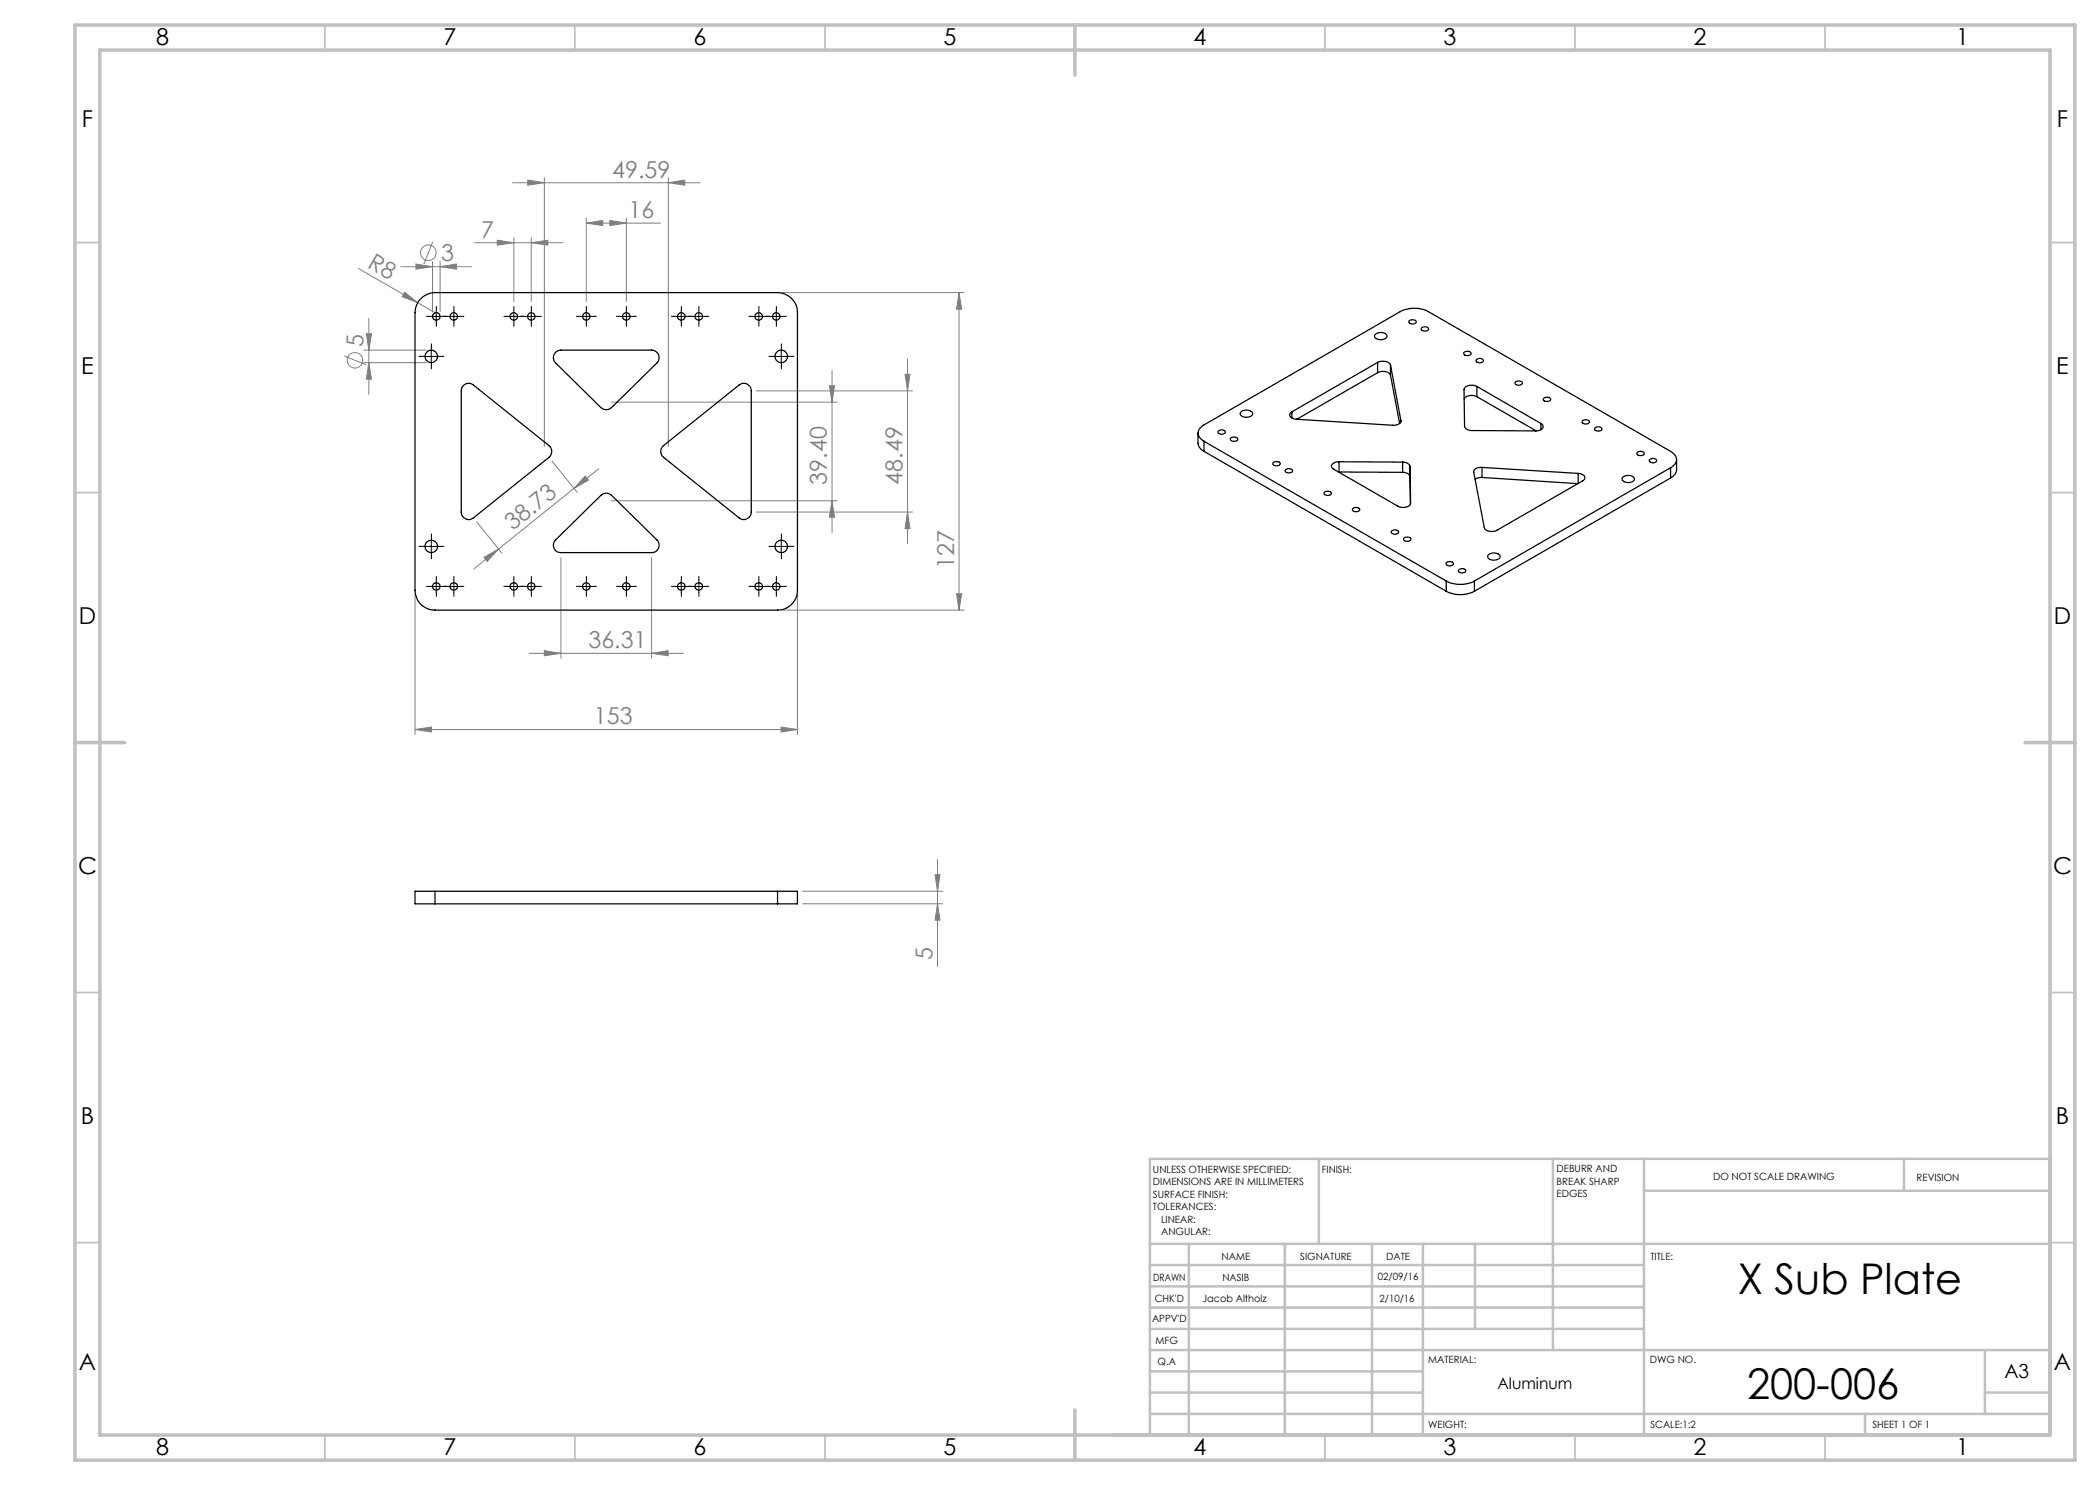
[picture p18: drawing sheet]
<svg xmlns="http://www.w3.org/2000/svg" width="420mm" height="297mm" viewBox="0 0 420 297" stroke-linecap="round" stroke-linejoin="round" font-family="sans-serif">
<defs><g id="words">
<g font-size="8.5">
<text x="347.6" y="258.8">X Sub Plate</text>
<text x="349.4" y="279.7">200-006</text>
</g>
<g font-size="4.7">
<text x="31.2" y="9">8</text>
<text x="88.7" y="9">7</text>
<text x="138.7" y="9">6</text>
<text x="188.7" y="9">5</text>
<text x="238.7" y="9">4</text>
<text x="288.7" y="9">3</text>
<text x="338.7" y="9">2</text>
<text x="391.2" y="9">1</text>
<text x="16.4" y="25.5">F</text>
<text x="411.4" y="25.5">F</text>
<text x="16.3" y="74.7">E</text>
<text x="411.2" y="74.7">E</text>
<text x="15.8" y="124.7">D</text>
<text x="410.8" y="124.7">D</text>
<text x="15.6" y="174.7">C</text>
<text x="410.6" y="174.8">C</text>
<text x="16.2" y="224.7">B</text>
<text x="411.2" y="224.7">B</text>
<text x="15.8" y="274">A</text>
<text x="410.8" y="274">A</text>
<text x="31.2" y="291">8</text>
<text x="88.7" y="291">7</text>
<text x="138.7" y="291">6</text>
<text x="188.7" y="291">5</text>
<text x="238.7" y="291">4</text>
<text x="288.7" y="291">3</text>
<text x="338.7" y="291">2</text>
<text x="391.2" y="291">1</text>
</g>
<g font-size="4.7" fill="#808080">
<text x="122.4" y="35.5">49.59</text>
<text x="96.2" y="47.5">7</text>
<text x="125.7" y="43.6">16</text>
<text x="73.3" y="53.5" transform="rotate(30 73.3 53.5)">R8</text>
<text x="88.3" y="52.2">3</text>
<text x="72.7" y="69.5" transform="rotate(-90 72.7 69.5)">5</text>
<text x="165.4" y="96.9" transform="rotate(-90 165.4 96.9)">39.40</text>
<text x="180.5" y="96.9" transform="rotate(-90 180.5 96.9)">48.49</text>
<text x="102.5" y="106.2" transform="rotate(-39 102.5 106.2)">38.73</text>
<text x="190.8" y="113.8" transform="rotate(-90 190.8 113.8)">127</text>
<text x="117.7" y="129.6">36.31</text>
<text x="118.8" y="144.9">153</text>
<text x="186.5" y="192" transform="rotate(-90 186.5 192)">5</text>
</g>
<text font-size="3.9" x="400.9" y="275.5">A3</text>
<text font-size="3.2" x="299.5" y="277.9">Aluminum</text>
<g font-size="2">
<text x="230.6" y="234.6">UNLESS OTHERWISE SPECIFIED:</text>
<text x="230.6" y="237.1">DIMENSIONS ARE IN MILLIMETERS</text>
<text x="230.6" y="239.6">SURFACE FINISH:</text>
<text x="264.4" y="234.6">FINISH:</text>
<text x="311.3" y="234.5">DEBURR AND</text>
<text x="311.3" y="237">BREAK SHARP</text>
<text x="311.3" y="239.5">EDGES</text>
<text x="342.6" y="236">DO NOT SCALE DRAWING</text>
<text x="383.3" y="236.2">REVISION</text>
<text x="230.6" y="242.1">TOLERANCES:</text>
<text x="232.2" y="244.6">LINEAR:</text>
<text x="232.2" y="247.1">ANGULAR:</text>
<text x="244.3" y="252">NAME</text>
<text x="260" y="251.9">SIGNATURE</text>
<text x="277.2" y="251.9">DATE</text>
<text x="330.1" y="251.9">TITLE:</text>
<text x="230.6" y="256.1">DRAWN</text>
<text x="244.5" y="256.1">NASIB</text>
<text x="275.6" y="255.9">02/09/16</text>
<text x="230.9" y="260.3">CHK'D</text>
<text x="240.5" y="260.3">Jacob Altholz</text>
<text x="275.9" y="260.3">2/10/16</text>
<text x="230.4" y="264.4">APPV'D</text>
<text x="231.1" y="268.8">MFG</text>
<text x="231.5" y="273">Q.A</text>
<text x="285.6" y="272.5">MATERIAL:</text>
<text x="330" y="272.5">DWG NO.</text>
<text x="285.6" y="285.5">WEIGHT:</text>
<text x="330.1" y="285.6">SCALE:1:2</text>
<text x="374.5" y="285.6">SHEET 1 OF 1</text>
</g>
</g></defs>
<g fill="none" stroke="#808080" stroke-width=".2">
<path d="M102.5 36.5h37.5M105.6 36l3.3 .5-3.3 .5zM108.9 35.5v53.8M133.7 36.5l3.2-.5v1zM133.7 35.5v53.8M71.7 53.7l11.8 6.8M80.2 53.3h14.2M80.9 58.5l2.6 2-3.1-1.2zM83.2 52.8l3.3 .5-3.3 .5zM86.5 52.3v10M86.6 48.3l-1.8 4.5M88 53.3l3.3-.5v1z"/>
<path d="M88 52.3v10M94.9 48.5h17.7M99.4 48l3.4 .5-3.4 .5zM102.8 47.6v12.7M106.3 48.5l3.3-.5v1zM106.3 47.6v12.7M117.3 44.6l3.2-.5v1zM117.3 43.6v16.7M117.3 44.6h14.8M122 44.1l3.3 .5-3.3 .5zM125.3 43.6v16.7M156.5 58.5h36.3"/>
<path d="M191.8 58.5v63.5M191.8 58.5l.5 3.3h-1zM68.8 71.2l4.4 1.8M72.8 70h12.5M72.8 72.5h12.5M73.3 66.7h1l-.5 3.3zM73.8 63.7v15.2M73.8 72.5l.5 3.3h-1zM83.5 60.5l3.5 2M151.3 78.2h31.2M165.9 77.1h1l-.5 3.3zM166.4 74.1v32.4"/>
<path d="M181 74.9h1l-.5 3.3zM181.5 71.8v37M110.4 92.2l5 6.3M114.8 97.7l-20 16.1M117.1 95.2l.6 .8-2.9 1.7zM119.8 93.7l-5 4M122.2 80.4h45.2M83 119v27.9M95.3 104.3l5 6.3M96.8 111.5l2.9-1.7-2.3 2.5zM112.2 111.5v20.2M122.2 100.2h45.2"/>
<path d="M130.3 111.5v20.2M151.3 102.4h31.2M159.5 119v27.9M166.4 100.2l.5 3.2h-1zM181.5 102.4l.5 3.3h-1zM191.3 118.7h1l-.5 3.3zM105.8 130.7h30.9M108.9 130.1l3.3 .6-3.3 .5zM130.3 130.7l3.3-.6v1.1zM156.5 122h36.3M83 145.9l3.3-.5v1zM83 145.9h76.5"/>
<path d="M156.2 145.4l3.3 .5-3.3 .5zM160.5 178.3h28M187 174.9h1l-.5 3.4zM187.5 171.9v21.4M160.5 180.8h28M187.5 180.8l.5 3.2h-1z"/>
<circle cx="85.7" cy="50.5" r="1.55"/>
<circle cx="71" cy="72.1" r="1.55"/>
</g>
<g fill="none" stroke="#000" stroke-width=".2" stroke-dasharray="15.2 1.3 1.3 1.3">
<path d="M85 71.3h-1.2M86 63.3h-.7M86.3 70v-1.2M86.3 72.5v1.3M87.3 62v-.7M87.3 64.5v.8M87.5 71.3h1.3M88.5 63.3h.8M89.5 63.3h-.7M90.8 62v-.7M90.8 64.5v.8M92 63.3h.8"/>
<path d="M101.5 63.3h-.7M102.8 62v-.7M102.8 64.5v.8M104 63.3h.8M105 63.3h-.7M106.3 62v-.7M106.3 64.5v.8M107.5 63.3h.8M116 63.3h-.7M117.3 62v-.7M117.3 64.5v.8M118.5 63.3h.8"/>
<path d="M124 63.3h-.7M125.3 62v-.7M125.3 64.5v.8M126.5 63.3h.8M135 63.3h-.7M136.3 62v-.7M136.3 64.5v.8M137.5 63.3h.8M138.5 63.3h-.7M139.8 62v-.7M139.8 64.5v.8M141 63.3h.8"/>
<path d="M150.5 63.3h-.7M151.8 62v-.7M151.8 64.5v.8M153 63.3h.8M154 63.3h-.7M155 71.3h-1.2M155.3 62v-.7M155.3 64.5v.8M156.3 70v-1.2M156.3 72.5v1.3M156.5 63.3h.8M157.5 71.3h1.3"/>
<path d="M85 109.3h-1.2M86 117.3h-.7M86.3 108v-1.2M86.3 110.5v1.3M87.3 116v-.7M87.3 118.5v.8M87.5 109.3h1.3M88.5 117.3h.8M89.5 117.3h-.7M90.8 116v-.7M90.8 118.5v.8M92 117.3h.8"/>
<path d="M101.5 117.3h-.7M102.8 116v-.7M102.8 118.5v.8M104 117.3h.8M105 117.3h-.7M106.3 116v-.7M106.3 118.5v.8M107.5 117.3h.8M116 117.3h-.7M117.3 116v-.7M117.3 118.5v.8M118.5 117.3h.8"/>
<path d="M124 117.3h-.7M125.3 116v-.7M125.3 118.5v.8M126.5 117.3h.8M135 117.3h-.7M136.3 116v-.7M136.3 118.5v.8M137.5 117.3h.8M138.5 117.3h-.7M139.8 116v-.7M139.8 118.5v.8M141 117.3h.8"/>
<path d="M150.5 117.3h-.7M151.8 116v-.7M151.8 118.5v.8M153 117.3h.8M154 117.3h-.7M155 109.3h-1.2M155.3 116v-.7M155.3 118.5v.8M156.3 108v-1.2M156.3 110.5v1.3M156.5 117.3h.8M157.5 109.3h1.3"/>
</g>
<g fill="none" stroke="#000" stroke-width=".2">
<path d="M85 71.3h2.5M86 63.3h2.5M86.3 70v2.5M87.2 62.1v2.5M89.5 63.3h2.5M90.8 62.1v2.5M101.5 63.3h2.5M102.8 62.1v2.5M105 63.3h2.5M106.3 62.1v2.5M116 63.3h2.5M117.3 62.1v2.5"/>
<path d="M124 63.3h2.5M125.3 62.1v2.5M135 63.3h2.5M136.2 62.1v2.5M138.5 63.3h2.5M139.8 62.1v2.5M150.5 63.3h2.5M151.8 62.1v2.5M154 63.3h2.5M155 71.3h2.5M155.3 62.1v2.5M156.2 70v2.5"/>
<path d="M85 109.3h2.5M86 117.3h2.5M86.3 108.1v2.4M87.2 116v2.5M89.5 117.3h2.5M90.8 116v2.5M101.5 117.3h2.5M102.8 116v2.5M105 117.3h2.5M106.3 116v2.5M116 117.3h2.5M117.3 116v2.5"/>
<path d="M124 117.3h2.5M125.3 116v2.5M135 117.3h2.5M136.2 116v2.5M138.5 117.3h2.5M139.8 116v2.5M150.5 117.3h2.5M151.8 116v2.5M154 117.3h2.5M155 109.3h2.5M155.3 116v2.5M156.2 108.1v2.4"/>
</g>
<g fill="none" stroke="#c0c0c0" stroke-width=".35">
<path d="M65 5v5M115 5v5M165 5v5M265 5v5M315 5v5M365 5v5M15 48.5h5M410 48.5h5M15 98.5h5M410 98.5h5M15 198.5h5M410 198.5h5"/>
<path d="M15 248.5h5M410 248.5h5M65 287v5M115 287v5M165 287v5M265 287v5M315 287v5M365 287v5"/>
</g>
<g fill="none" stroke="#c0c0c0" stroke-width=".5">
<path d="M263.8 231.8v17M310.6 231.8v38.2M328.8 231.8v55.2M328.8 238.2h81.2M380.8 231.8v6.4M410 231.8h-180v55.2M230 248.8h180M230 257.3h98.8M230 253h98.8M237.8 248.8v38.2M257 248.8v38.2M274.4 248.8v38.2"/>
<path d="M284.6 248.8v38.2M295 248.8v17M230 265.8h98.8M230 261.5h98.8M230 278.5h54.6M230 274.3h54.6M230 270h180M397 278.5h13M397 270v12.8M230 282.8h180M373 282.8v4.2"/>
</g>
<path d="M15 5h400v287h-400zM20 10h390v277h-390zM215 5v10M15 148.5h10M405 148.5h10M215 282v10" fill="none" stroke="#c0c0c0" stroke-width=".7"/>
<g fill="#808080">
<path d="M80.9 58.5l2.6 2-3.1-1.2z"/>
<path d="M83.2 52.8l3.3 .5-3.3 .5zM88 53.3l3.3-.5v1zM108.9 130.1l3.3 .6-3.3 .5zM130.3 130.7l3.3-.6v1.1zM117.3 44.6l3.2-.5v1zM122 44.1l3.3 .5-3.3 .5zM99.4 48l3.4 .5-3.4 .5zM106.3 48.5l3.3-.5v1zM105.6 36l3.3 .5-3.3 .5zM133.7 36.5l3.2-.5v1z"/>
<path d="M156.2 145.4l3.3 .5-3.3 .5zM83 145.9l3.3-.5v1z"/>
<path d="M96.8 111.5l2.9-1.7-2.3 2.5zM117.1 95.2l.6 .8-2.9 1.7z"/>
<path d="M187.5 180.8l.5 3.2h-1zM187 174.9h1l-.5 3.4zM191.3 118.7h1l-.5 3.3zM191.8 58.5l.5 3.3h-1zM181.5 102.4l.5 3.3h-1zM181 74.9h1l-.5 3.3zM166.4 100.2l.5 3.2h-1zM165.9 77.1h1l-.5 3.3z"/>
<path d="M73.3 66.7h1l-.5 3.3zM73.8 72.5l.5 3.3h-1z"/>
</g>
<g fill="none" stroke="#000" stroke-width=".25">
<path d="M84.2 59.7l1.3-.9 1.5-.3h68.5a4 4 0 0 1 4 4v55.5a4 4 0 0 1-4 4h-68.5a4 4 0 0 1-4-4v-55.5l.3-1.5zM92.6 77.2a1.48 1.48 0 0 1 2.1-.2l15.1 12.1a1.52 1.52 0 0 1 0 2.4l-15.1 12.1a1.5 1.5 0 0 1-1.6 .2 1.5 1.5 0 0 1-.8-1.4v-24.2zM111.1 70.6l.4-.4 .7-.2h18.1a1.5 1.5 0 0 1 1.4 1 1.5 1.5 0 0 1-.3 1.6l-9.1 8.9a1.53 1.53 0 0 1-2.1 0l-9.3-9.1-.2-1zM275.2 66.8a1.56 1.56 0 0 1 2.2 .4 1.25 1.25 0 0 1-1.9 .6l-.4-.2a.46 .46 0 0 1-.2-.4 .46 .46 0 0 1 .3-.4zM275.5 72.5a1.95 1.95 0 0 1 2.6 .5M275.5 74.5a1.95 1.95 0 0 1 2.6 .5M275.5 72.5l-17.1 9.9M275.5 72.5v2M275.5 74.5l-16.1 9.4M278.1 73l2.1 11.1M278.1 73v2M278.1 75l1.8 9.7"/>
<path d="M281.8 64.2a.89 .89 0 0 1 1.4 .2 .86 .86 0 0 1-1.4-.1zM284.3 65.6a.86 .86 0 0 1 1.4 .3 .86 .86 0 0 1-1.5-.2zM292.8 70.5a.9 .9 0 0 1 1.4 .3 .86 .86 0 0 1-1.5-.2zM295.3 71.9a.87 .87 0 0 1 1.4 .3 .84 .84 0 0 1-1.5-.1zM295.4 77.3a1.96 1.96 0 0 0-2.6 .4l.1 7.6a1.37 1.37 0 0 0 1.5 .8l12.7 .1a1.17 1.17 0 0 0 1.5-1l-.4-.5M295.4 79.3a2.01 2.01 0 0 0-2.6 .5M295.4 77.3l12.8 7.4M295.4 77.3v2M295.4 79.3l11.8 6.9M303.1 76.4a.9 .9 0 0 1 1.4 .3 .85 .85 0 0 1-1.5-.2zM308.7 79.7a.87 .87 0 0 1 1.4 .2 .86 .86 0 0 1-1.5-.1zM132.7 89.1l15.1-12.1a1.48 1.48 0 0 1 1.6-.2 1.48 1.48 0 0 1 .8 1.4v24.2a1.5 1.5 0 0 1-.8 1.4 1.5 1.5 0 0 1-1.6-.2l-15.1-12.1a1.52 1.52 0 0 1 0-2.4z"/>
<path d="M239.6 86.6v2.4l.6 .8 .6 .5M240.8 88.3a1.71 1.71 0 0 1-.9-2.6l.9-.7 39.2-22.7a6.3 6.3 0 0 1 5.7 0l48.4 28a1.71 1.71 0 0 1 .9 2.5l-.9 .8M240.8 88.3l48.4 27.9M240.8 88.3v2M240.8 90.3l48.4 27.9M243.7 86.2a.87 .87 0 0 1 1.4 .3 .84 .84 0 0 1-1.5-.1zM246.1 87.6a.9 .9 0 0 1 1.4 .3 .86 .86 0 0 1-1.4-.1zM248.1 82.4a1.61 1.61 0 0 1 2.4 .3 1.37 1.37 0 0 1-1.9 .7l-.5-.5zM254.6 92.5a.9 .9 0 0 1 1.4 .3 .85 .85 0 0 1-1.4-.1zM257.1 94a.87 .87 0 0 1 1.4 .2 .85 .85 0 0 1-1.5-.1zM258.4 82.4a.7 .7 0 0 0-.4 .8 .7 .7 0 0 0 .7 .5l19.8 1.4a1.29 1.29 0 0 0 1.7-1M258.4 82.4v1.2"/>
<path d="M264.9 98.5a.89 .89 0 0 1 1.4 .2 .86 .86 0 0 1-1.5-.1zM267.7 94.4h.1M267.8 92.4a1.17 1.17 0 0 0-1.5 .9l.4 .5 12.9 7.4a1.98 1.98 0 0 0 2.5-.4l-.1-7.5M267.8 92.4h12.7M267.8 92.4v2M267.8 94.4l12.7 .1M280.2 84.1v.2M280.5 92.4a1.36 1.36 0 0 1 1.5 .9M280.5 94.5a1.36 1.36 0 0 1 1.5 .8M280.5 92.4v2.1M282 93.3v2M282 95.3l.1 5.5"/>
<path d="M296.4 93.5a1.29 1.29 0 0 0-1.7 .9l2.2 11.1a1.89 1.89 0 0 0 2.5 .5l17.1-9.8a.7 .7 0 0 0 .5-.8 .7 .7 0 0 0-.7-.6l-.7-.1M296.4 95.5l-1 .1-.4 .2M296.4 93.5l19.2 1.2M296.4 93.5v2M296.4 95.5l19.2 1.2M308.2 84.7v1.2M315.6 94.7v2M316.5 84.2a.89 .89 0 0 1 1.4 .3 .86 .86 0 0 1-1.5-.2zM319.1 85.5a.84 .84 0 0 1 1.3 .4 .85 .85 0 0 1-1.5-.2zM324.7 95.4a1.56 1.56 0 0 1 2.2 .3 1.25 1.25 0 0 1-1.9 .7l-.6-.4v-.3zM327.4 90.5a.9 .9 0 0 1 1.5 .3 .86 .86 0 0 1-1.5-.2zM329.9 91.9a.86 .86 0 0 1 1.4 .3 .84 .84 0 0 1-1.5-.1z"/>
<path d="M334.1 93.6l-39.2 22.6M334.1 93.6v2M334.1 95.6l-39.2 22.6M335.3 91.9v2.4l-.3 .6-.9 .7M111.1 108l9.1-8.9a1.53 1.53 0 0 1 2.1 0l9.1 8.9a1.48 1.48 0 0 1 .3 1.6 1.48 1.48 0 0 1-1.4 .9h-18.1a1.47 1.47 0 0 1-1.4-.9 1.47 1.47 0 0 1 .3-1.6zM270.5 101.7a.87 .87 0 0 1 1.5 .3 .85 .85 0 0 1-1.5-.2zM278.3 106.2a.87 .87 0 0 1 1.4 .3 .84 .84 0 0 1-1.5-.1zM280.8 107.6a.89 .89 0 0 1 1.4 .3 .86 .86 0 0 1-1.5-.1zM289.2 118.2a6.3 6.3 0 0 0 5.7 0M289.2 116.2a6.3 6.3 0 0 0 5.7 0M289.2 116.2v2M289.3 112.5a.9 .9 0 0 1 1.4 .3 .85 .85 0 0 1-1.5-.1z"/>
<path d="M291.7 114a.87 .87 0 0 1 1.5 .2 .86 .86 0 0 1-1.5-.1zM294.9 116.2v2M297.6 111a1.61 1.61 0 0 1 2.4 .3 1.37 1.37 0 0 1-1.9 .6l-.5-.4zM87 178.3h-4v2.5h4M87 178.3v2.5M87 178.3h68.5M155.5 178.3h4v2.5h-4M155.5 178.3v2.5M87 180.8h68.5"/>
<circle cx="86.3" cy="71.3" r="1.24"/>
<circle cx="87.3" cy="63.3" r=".75"/>
<circle cx="90.8" cy="63.3" r=".75"/>
<circle cx="102.8" cy="63.3" r=".74"/>
<circle cx="106.3" cy="63.3" r=".74"/>
<circle cx="117.3" cy="63.3" r=".74"/>
<circle cx="125.2" cy="63.3" r=".75"/>
<circle cx="136.3" cy="63.3" r=".75"/>
<circle cx="139.7" cy="63.3" r=".75"/>
<circle cx="151.7" cy="63.3" r=".75"/>
<circle cx="155.3" cy="63.3" r=".74"/>
<circle cx="156.2" cy="71.3" r="1.24"/>
<circle cx="86.3" cy="109.3" r="1.24"/>
<circle cx="87.3" cy="117.3" r=".75"/>
<circle cx="90.8" cy="117.3" r=".75"/>
<circle cx="102.8" cy="117.3" r=".74"/>
<circle cx="106.3" cy="117.3" r=".74"/>
<circle cx="117.3" cy="117.3" r=".74"/>
<circle cx="125.2" cy="117.3" r=".75"/>
<circle cx="136.3" cy="117.3" r=".75"/>
<circle cx="139.7" cy="117.3" r=".75"/>
<circle cx="151.7" cy="117.3" r=".75"/>
<circle cx="155.3" cy="117.3" r=".74"/>
<circle cx="156.2" cy="109.3" r="1.24"/>
</g>
<use href="#words"/>
</svg>
